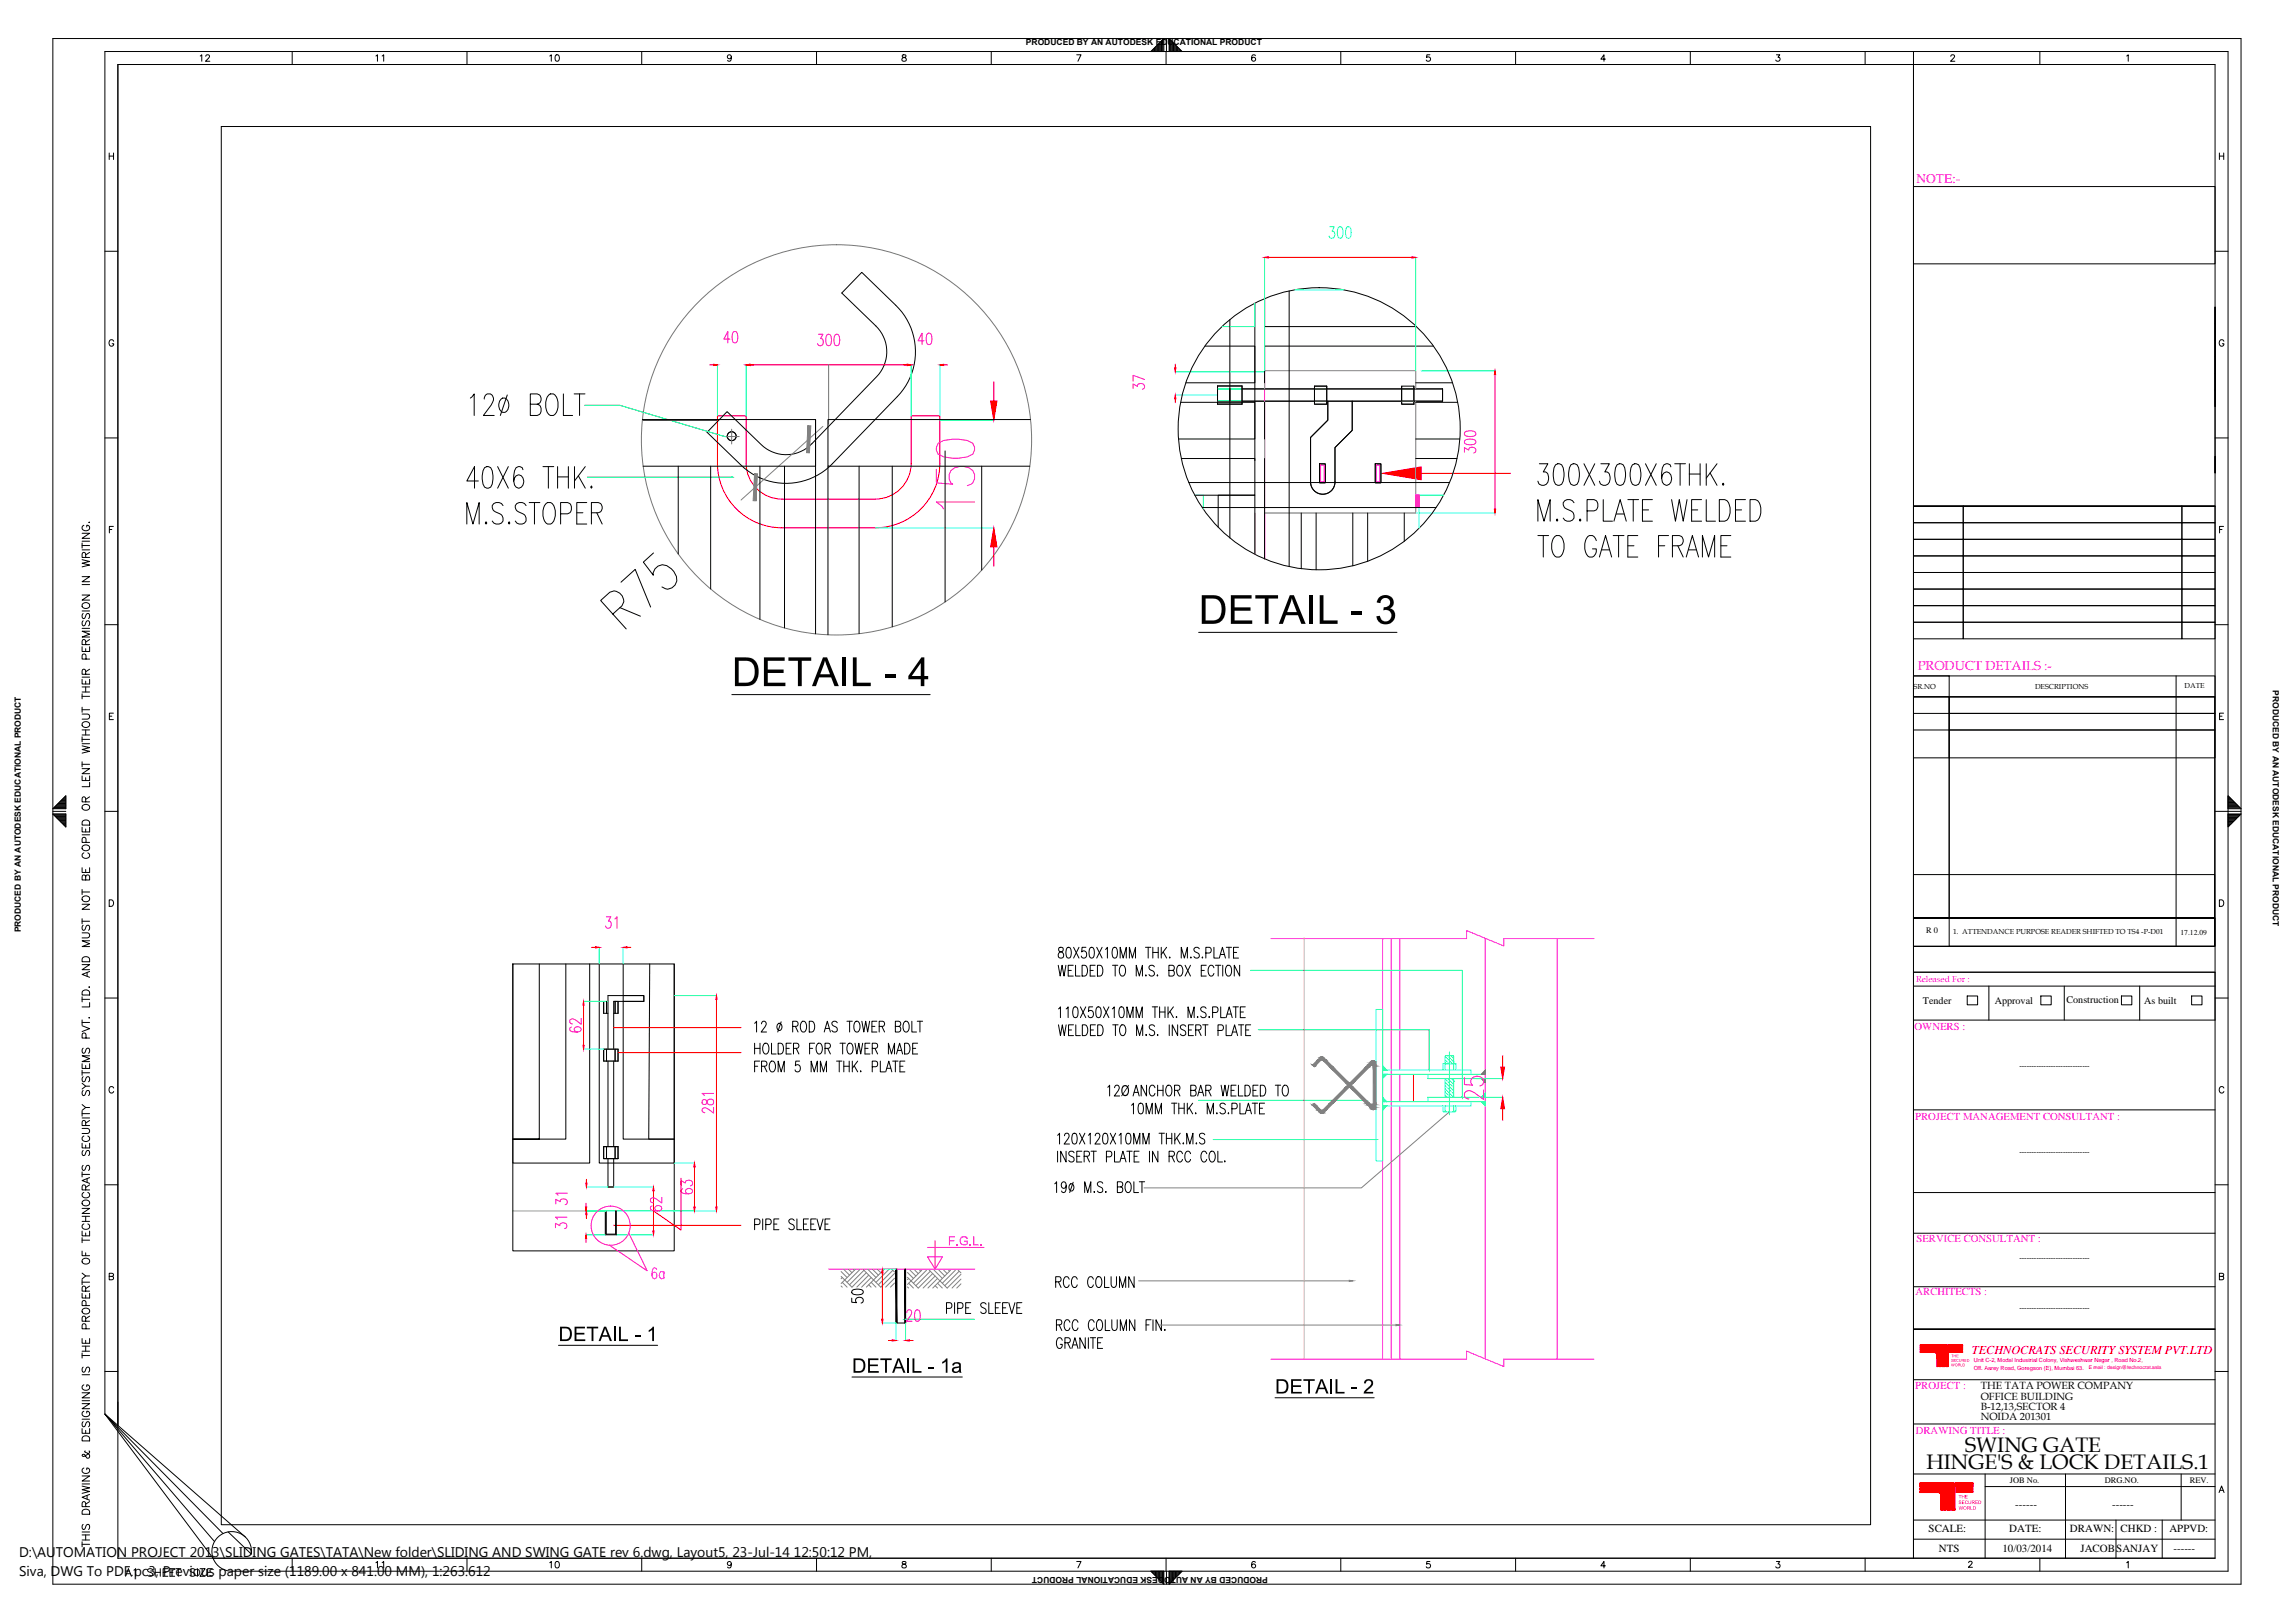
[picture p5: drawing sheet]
<svg xmlns="http://www.w3.org/2000/svg" width="1189mm" height="841mm" viewBox="0 0 1189 841" stroke-linecap="round" stroke-linejoin="round" font-family="sans-serif">
<defs><g id="words">
<g font-size="10.9">
<text x="1019" y="753">SWING GATE</text>
<text x="998" y="761">HINGE'S &amp; LOCK DETAILS.1</text>
</g>
<g font-size="7.2">
<text x="10" y="807">D:\AUTOMATION PROJECT 2013\SLIDING GATES\TATA\New folder\SLIDING AND SWING GATE rev 6.dwg, Layout5, 23-Jul-14 12:50:12 PM,</text>
<text x="10" y="817">Siva, DWG To PDF.pc3, Previous paper size (1189.00 x 841.00 MM), 1:263.612</text>
</g>
<text font-size="6.9" fill="#f0f" x="993" y="95">NOTE:-</text>
<text font-size="6.8" fill="#f0f" x="994" y="347">PRODUCT DETAILS :-</text>
<text font-size="6.3" fill="#f00" x="1022" y="701">TECHNOCRATS SECURITY SYSTEM PVT.LTD</text>
<g font-size="5.7">
<text x="1044" y="782">------</text>
<text x="1095" y="782">------</text>
<text x="999" y="794">SCALE:</text>
<text x="1041" y="794">DATE:</text>
<text x="1073" y="794">DRAWN:</text>
<text x="1099" y="794">CHKD :</text>
<text x="1124" y="794">APPVD:</text>
<text x="1005" y="804">NTS</text>
<text x="1038" y="804">10/03/2014</text>
<text x="1078" y="804">JACOB</text>
<text x="1097" y="804">SANJAY</text>
<text x="1126" y="804">------</text>
</g>
<g font-size="5.5" fill="#f0f">
<text x="992" y="534">OWNERS :</text>
<text x="993" y="580">PROJECT MANAGEMENT CONSULTANT :</text>
<text x="993" y="643">SERVICE CONSULTANT :</text>
<text x="993" y="671">ARCHITECTS :</text>
<text x="993" y="720">PROJECT :</text>
<text x="993" y="743">DRAWING TITLE :</text>
</g>
<g font-size="5.4">
<text x="1026" y="720">THE TATA POWER COMPANY</text>
<text x="1026" y="726">OFFICE BUILDING</text>
<text x="1026" y="731">B-12,13,SECTOR 4</text>
<text x="1026" y="736">NOIDA 201301</text>
</g>
<g font-size="5.2">
<text x="997" y="521">Tender</text>
<text x="1034" y="520">Approval</text>
<text x="1071" y="520">Construction</text>
<text x="1111" y="520">As built</text>
</g>
<text font-size="4.5" fill="#f0f" x="993" y="509">Released For :</text>
<g font-size="4.4">
<text x="532" y="23">PRODUCED BY AN AUTODESK EDUCATIONAL PRODUCT</text>
<text x="1178" y="358" transform="rotate(90 1178 358)">PRODUCED BY AN AUTODESK EDUCATIONAL PRODUCT</text>
<text x="11" y="483" transform="rotate(-90 11 483)">PRODUCED BY AN AUTODESK EDUCATIONAL PRODUCT</text>
<text x="998" y="484">R 0</text>
<text x="1042" y="768">JOB No.</text>
<text x="1091" y="768">DRG.NO.</text>
<text x="1135" y="768">REV.</text>
<text x="657" y="817" transform="rotate(-180 657 817)">PRODUCED BY AN AUTODESK EDUCATIONAL PRODUCT</text>
</g>
<text font-size="3.9" x="1130" y="484">17.12.09</text>
<g font-size="3.8">
<text x="992" y="357">SR.NO</text>
<text x="1055" y="357">DESCRIPTIONS</text>
<text x="1132" y="357">DATE</text>
<text x="1012" y="484">1. ATTENDANCE PURPOSE READER SHIFTED TO TS4 -P-D01</text>
<text x="1047" y="553">-----------------------------</text>
<text x="1047" y="598">-----------------------------</text>
<text x="1047" y="653">-----------------------------</text>
<text x="1047" y="679">-----------------------------</text>
</g>
<g font-size="2.9" fill="#f00">
<text x="1023" y="706">Unit C-2, Modal Industrial Colony, Vishweshwar Nagar , Road No.2,</text>
<text x="1023" y="710">Off. Aarey Road, Goregaon (E), Mumbai 63.</text>
</g>
<text font-size="2.6" fill="#f00" x="1083" y="710">E mail : design@technocrat.asia</text>
</g></defs>
<!-- layer: BLDG NAME -->
<g fill="none" stroke="#000" stroke-width=".52">
<path d="M244 206l2-2v11M251 207v-2l2-1 2 1a4 4 0 0 1 0 5l-4 5h5M260 207v-1a4 4 0 0 1 4 4 4 4 0 0 1-4 4 5 5 0 0 1 0-7zM263 205l-4 10M275 209h3a2.8 2.8 0 0 0 2-2 2.8 2.8 0 0 0-2-3h-3v11h3a3 3 0 0 0 3-3 3 3 0 0 0-3-3M284 205l1-1a4 4 0 0 1 4 4 7 7 0 0 1-2 7 4 4 0 0 1-4-4 8 8 0 0 1 1-6zM292 204v11h5M298 204h5M300 204v11M248 249h-6l4-7v11M251 242h2a6 6 0 0 1 2 6l-1 4-2 1a6 6 0 0 1-2-6zM258 242l5 11"/>
<path d="M263 242l-5 11M271 243v-1h-2a6 6 0 0 0-3 7l1 2 2 2a4 4 0 0 0 2-3 4 4 0 0 0-2-4l-2 1-1 2M281 242h6M284 242v11M289 242v11M289 247h6M295 242v11M298 242v11M300 247l3 6M303 242l-5 7M306 252v1zM798 240h4l-2 5h1a4 4 0 0 1 1 4 4 4 0 0 1-3 2h-1l-1-2"/>
<path d="M806 241l2-1a6 6 0 0 1 3 7l-2 4h-2a6 6 0 0 1-2-6zM814 241l2-1a5 5 0 0 1 3 7l-2 4h-2a6 6 0 0 1-2-6zM821 240l5 11M826 240l-5 11M830 240h4l-2 5h1a4 4 0 0 1 1 4 4 4 0 0 1-3 2h-1l-1-2M831 259v11h5M838 241l2-1a6 6 0 0 1 2 7l-1 4h-2a6 6 0 0 1-2-6zM844 259h5M846 241l2-1a6 6 0 0 1 2 7l-1 4h-2a6 6 0 0 1-2-6zM846 259v11M853 240l5 11M856 259h-5v11h5"/>
<path d="M858 240l-5 11M866 242v-1l-2-1-2 1a11 11 0 0 0 0 10h2a4 4 0 0 0 2-3 4 4 0 0 0-2-3l-2 1-1 2M866 259l2 11 2-11 2 11 2-11M868 240h6M871 240v11M875 240v11M875 246h6M881 240v11M882 259h-5v11h5M884 259v11h5M884 240v11M886 245l4 6"/>
<path d="M890 240l-6 8M891 259h3a7 7 0 0 1 0 11h-3zM893 250v1zM905 259h-6v11h6M907 259h3a7 7 0 0 1 0 11h-3zM242 272v-12l3 12 3-12v12M252 270v1v1zM261 262a2.8 2.8 0 0 0-4-2 2.8 2.8 0 0 0-2 4l4 2a3 3 0 0 1 1 5 3 3 0 0 1-5-1M264 270v2l-1-1zM273 262a2.8 2.8 0 0 0-4-2 2.8 2.8 0 0 0-2 4l4 2a2.8 2.8 0 0 1 1 4 2.8 2.8 0 0 1-3 2l-2-2M274 260h6M277 260v12"/>
<path d="M283 261l1-1a4 4 0 0 1 4 5 7 7 0 0 1-3 7 4 4 0 0 1-4-5 8 8 0 0 1 2-6zM291 266h3a3 3 0 0 0 2-3 3 3 0 0 0-2-3h-3v12M299 266h3M304 260h-5v12h5M306 266h4a2.7 2.7 0 0 0 2-3 2.7 2.7 0 0 0-2-3h-4v12M309 266l3 6M797 270v-11l3 11 3-11v11M797 278h6M800 278v11M806 278h1a4 4 0 0 1 4 4 5 5 0 0 1-4 7 8 8 0 0 1-1-11zM807 269v1zM816 261a2.8 2.8 0 0 0-4-2 2.8 2.8 0 0 0-1 4l3 2a3 3 0 0 1 1 5 3 3 0 0 1-5-2"/>
<path d="M819 269v1zM822 265h4a3 3 0 0 0 2-3 3 3 0 0 0-2-3h-4v11M836 278h6M836 270l4-11 3 11M838 266h4M839 278v11M849 278h-5v11h5M851 264h3M865 278h-5v11M877 264h3M897 278h-5v11h5M899 264h4"/>
<path d="M827 280a2.8 2.8 0 0 0-4-2 8 8 0 0 0 1 11 3 3 0 0 0 3-5h-2M829 289l3-11 3 11M830 285h4M844 283h3M860 283h3M867 283h3a2.7 2.7 0 0 0 2-3 2.7 2.7 0 0 0-2-2h-3v11M870 283l2 6M874 289l3-11 3 11M875 285h4M882 289v-11l3 11 4-11v11M892 283h3M621 328h103"/>
<path d="M379 360h103M491 678h2v-3h-2v6M495 675v6M496 678h3v-3h-3v6M500 678h2M503 675h-3v6h3M511 676l-1-1a1.3 1.3 0 0 0-2 1l2 2a1.5 1.5 0 0 1 1 2 1.5 1.5 0 0 1-3 0M512 675v6h3M516 678h1M518 675h-2v6h2M520 678h1M522 675h-2v6h2"/>
<path d="M523 675l1 6 2-6M527 678h2M530 675h-3v6h3"/>
</g>
<!-- layer: 1 -->
<g fill="none" stroke="#000" stroke-width=".52">
<path d="M333 218h39M631 200h13v9h-13zM637 202v6M644 202h104v6h-104M681 200h7v9h-7zM688 208v10l-9 9v23a6 6 0 0 0 7 6 6 6 0 0 0 6-6v-18l9-9v-15M726 200h7v9h-7zM726 200v9h7M684 240h3v10h-3zM713 240h3v10h-3zM315 516v28M318 519v25"/>
<path d="M315 550v44M318 550v44M315 600v15M318 600v15M464 658v28h5v-28M465 658v28M469 658v28M441 673v2h3a1.8 1.8 0 0 1 0-2 1.8 1.8 0 0 1 3 0 1.8 1.8 0 0 1 0 2h-1M442 669l2-1a2.6 2.6 0 0 1 3 2 4 4 0 0 1-6 0z"/>
</g>
<!-- layer: 0 -->
<path d="M372 216h15v24a19 19 0 0 0 18 19h49a19 19 0 0 0 18-19v-24h15v24a33 33 0 0 1-33 34h-49a33 33 0 0 1-33-34z" fill="none" stroke="#f00" stroke-width=".52"/>
<g fill="none" stroke="#000" stroke-width=".52">
<path d="M447 141l17 17a33 33 0 0 1 1 48l-34 34a33 33 0 0 1-47 1l-18-17 11-11 17 17a19 19 0 0 0 27 0l33-35a19 19 0 0 0 0-26l-18-17z"/>
<circle cx="379" cy="226" r="2.3"/>
</g>
<!-- layer: HAT -->
<g fill="none" stroke="#767676" stroke-width=".52">
<path d="M429 189v31M376 226h7M379 222v8"/>
<circle cx="434" cy="228" r="101"/>
</g>
<!-- layer: DIM -->
<path d="M372 189v26M387 189v26M472 189v26M487 189v26M609 193h46M737 192h38M487 218h28M609 205h22M454 274h61M734 266h41M464 686v9M469 686v9" fill="none" stroke="#0ff" stroke-width=".52"/>
<path d="M368 189h2M389 189h81M489 189h2M515 198v10M609 189v2M775 194v70M609 207v2M515 283v10M460 695h2M471 695h2" fill="none" stroke="#f00" stroke-width=".52"/>
<g fill="none" stroke="#ff00bf" stroke-width=".52">
<path d="M378 176h-3l2-4v6M380 172h1a4 4 0 0 1 0 6 5 5 0 0 1-1-6zM424 173h2l-1 2a1.8 1.8 0 0 1 2 3 1.7 1.7 0 0 1-3 0M429 174l1-1a4 4 0 0 1 0 6h-1a5 5 0 0 1 0-5zM433 174l1-1a4 4 0 0 1 0 6h-1a5 5 0 0 1 0-5zM479 177h-3l2-4v6M481 173h1a4 4 0 0 1 0 6h-1a5 5 0 0 1 0-6zM593 197l-6-2v2M587 201v-2l2 1a1.7 1.7 0 0 1 3-1 1.7 1.7 0 0 1 0 3M486 230a20 20 0 0 1 18 0l1 2-1 3a20 20 0 0 1-18 0l-1-2zM759 234v-2l2 1a1.7 1.7 0 0 1 3-1 1.7 1.7 0 0 1 0 3M759 228h2a2.6 2.6 0 0 1 4 1 4 4 0 0 1-6 0z"/>
<path d="M759 224l2-1a2.6 2.6 0 0 1 4 2 4 4 0 0 1-6 0zM485 243v7l9 1a5 5 0 0 1-2-6 5 5 0 0 1 6-3 6 6 0 0 1 6 2 6 6 0 0 1-1 7l-2 1M505 260h-20l4 4M475 679h1a4 4 0 0 1 0 6h-1a5 5 0 0 1 0-6zM470 680l1-1h1v1v2l-2 3h3"/>
</g>
<g fill="#f00" stroke="#f00" stroke-width=".52">
<path d="M470 189h2h-2z"/>
<path d="M487 189h2z"/>
<path d="M370 189h2h-2z"/>
<path d="M387 189h2z"/>
<path d="M513 208h4l-2 10z"/>
<path d="M515 274l2 9h-4z"/>
<path d="M774 264h1v2z"/>
<path d="M775 192v2h-1z"/>
<path d="M609 205v2z"/>
<path d="M609 191v2z"/>
<path d="M462 694l2 1h-2z"/>
<path d="M469 695l2-1v1z"/>
</g>
<path d="M426 221l-42 38" fill="none" stroke="#808080" stroke-width=".52"/>
<path d="M339 287l-6 4 6 7a5 5 0 0 1 3-5 5 5 0 0 1 6 2 5 5 0 0 1 3 6 5 5 0 0 1-6 4l-2-1M318 318l4-4a5 5 0 0 0 0-6 5 5 0 0 0-6-1l-5 4 14 15M321 315l11 4M322 302l7-7 8 20" fill="none" stroke="#000" stroke-width=".52"/>
<!-- layer: 0 -->
<g fill="#808080" stroke="#808080" stroke-width=".52">
<path d="M419 221v14l1-14zM419 221v14h-1z"/>
<path d="M391 245l-1 14 2 1zM391 245l2 1-1 14z"/>
</g>
<!-- layer: BLDG NAME -->
<g fill="#000">
<path d="M700 317h6v2h-6zM715 310l1-1 3-1 2 1 1 2v2l-2 2 3 2v3l-1 2-2 1h-4l-2-2-1-2h2l1 3h3l1-1 1-2-1-2-3-1v-1l3-1v-3l-1-1h-1l-2 1-1 2-2-1zM638 308h11v2h-9v5h8v1h-8v6h9v1h-11zM651 308h11v2h-5v13h-2v-13h-4zM679 308h2v15h-2zM684 308h2v14h7v1h-9zM396 341h11v1h-9v5h8v2h-8v5h9v2h-11zM409 341h11v1h-4v14h-2v-14h-5zM437 341h2v15h-2zM442 341h2v13h7v2h-9zM458 349h6v2h-6z"/>
<path d="M623 308l8 1 3 2 1 2v4l-1 3-2 2-3 1h-6zM625 310v12h4l2-1 2-3v-3l-1-3-2-2z"/>
<path d="M668 308h3l6 15h-3l-1-4h-7l-1 4h-2zM669 310l-2 7h5z"/>
<path d="M381 341h7l2 1 2 1 1 3v4l-1 3-2 2-3 1h-6zM383 342v12l6-1 2-2v-2v-2l-1-3-2-1z"/>
<path d="M427 341h2l6 15h-3l-1-5h-6l-2 5h-2zM428 342l-3 7h5z"/>
<path d="M478 341h1v9h2v2h-2v4h-2v-4h-6v-2zM477 344l-4 6h4z"/>
</g>
<!-- layer: HATCH -->
<g fill="#0f0" stroke="#0f0" stroke-width=".52">
<path d="M379 247h1z"/>
<path d="M375 226h1z"/>
</g>
<path d="M303 210h18l54 16M304 247h75M469 684h36" fill="none" stroke="#0f0" stroke-width=".52"/>
<!-- layer: FUNDER MAX -->
<g fill="none" stroke="#000" stroke-width=".52">
<path d="M650 157v82M655 155v14h79M668 151v143M624 179h26v19h-35M637 166v113M743 179h-88v19M734 198h19M333 217h90v25h-90M534 217h-105v25h105M612 208h38v19h-39M655 208v19M734 208h21"/>
<path d="M612 238h38v19h-31M655 238v52M734 238h21M734 227h23M407 242v83M445 242v86M616 250h135M623 263h121M631 273v-16h19v30M674 266v29M682 266v29M701 266v27"/>
<path d="M709 266v25M728 266v14M266 500v103h40v-103M311 500v103h38v-103"/>
</g>
<!-- layer: TEXT -->
<path d="M717 245l19-3v7z" fill="#f00" stroke="#f00" stroke-width=".52"/>
<path d="M736 245h47" fill="none" stroke="#f00" stroke-width=".52"/>
<!-- layer: FRAME -->
<g fill="none" stroke="#f0f" stroke-width=".52">
<path d="M655 239v-84v135M734 258l1-1-1 1M734 259l1-2-1 2M734 257h.1M735 257l-1 1M735 257l-1 1 1-1M735 260l-1 2M735 259l-1 2M735 259l-1 2 1-2M735 258l-1 2M735 257l-1 2M650 266v21"/>
<path d="M734 262l1-1-1 2M735 263v-1v1M735 263h.1M735 262v1M735 262l-1 1M735 261l-1 2"/>
</g>
<!-- layer: LIN -->
<path d="M684 241h2v9h-2zM713 241h2v9h-2z" fill="none" stroke="#f0f" stroke-width=".52"/>
<!-- layer: HID -->
<path d="M631 202h13M631 208h13M681 202h7M681 208h7M726 202h7M726 208h7" fill="none" stroke="#0f0" stroke-width=".52"/>
<!-- layer: 3 -->
<path d="M655 202v-10h79v10M655 208v58h79v-58" fill="none" stroke="#989898" stroke-width=".52"/>
<!-- layer: DETAIL -->
<circle cx="684" cy="222" r="73" fill="none" stroke="#000" stroke-width=".52"/>
<!-- layer: FUNDER MAX -->
<path d="M689 118h3l-2 2a1.7 1.7 0 0 1 2 2 1.7 1.7 0 0 1-3 0M694 118h1a4 4 0 0 1 0 5h-1a5 5 0 0 1 0-5zM698 118h1a4 4 0 0 1 0 5 5 5 0 0 1-1-5zM655 133v59M734 133v59M650 157v12h-17M671 150h25M619 257h5v7M734 257h14h-13v17" fill="none" stroke="#0ff" stroke-width=".52"/>
<path d="M657 133h75" fill="none" stroke="#f00" stroke-width=".52"/>
<g fill="#f00" stroke="#f00" stroke-width=".52">
<path d="M655 133h2v1z"/>
<path d="M732 133h2l-2 1z"/>
</g>
<!-- layer: 1 -->
<g fill="#000" stroke="#000" stroke-width=".52">
<path d="M464 658l1 28zM464 658l1 28z"/>
<path d="M469 658v28zM469 658v28z"/>
</g>
<!-- layer: COL -->
<path d="M429 658h76" fill="none" stroke="#f0f" stroke-width=".52"/>
<!-- layer: HATCH -->
<g fill="none" stroke="#808080" stroke-width=".52">
<path d="M436 659l3 3M437 658l3 3M440 658l1 1M442 658h1M443 658l-7 7M446 658l-7 6M447 658l9 9 8-7M448 658l-8 8M449 659l-7 8M450 658l4 4M452 658l3 3M455 658l1 1"/>
<path d="M457 658h1M458 658l-9 9M461 658l-7 6M462 658l2 1M463 658l-8 8M470 659l3 3M472 658l3 3M474 658l2 2M477 658v1M478 658l-8 8M480 658l-7 7M482 658l9 9 7-7"/>
<path d="M482 659l-7 7M483 660l-7 7M484 658l4 4M487 658l3 3M489 658l2 2M492 658v1M493 658l-10 9M495 658l-7 7M497 658l1 2M497 659l-7 7M436 661l5 6M436 666v1"/>
<path d="M436 664l3 3M436 662v1M450 666l1 1M450 661l-6 6M451 664l3 3M451 662l-4 5M464 665l-3 2M464 662l-5 5M470 662l6 5M470 667h1M471 665l2 2M471 662l-1 1"/>
<path d="M485 666l1 1M485 661l-7 6M486 665l2 2M486 662l-5 5M498 665l-2 2M498 663l-5 4"/>
</g>
<!-- layer: 1 -->
<path d="M457 658h7M457 686h7" fill="none" stroke="#0ff" stroke-width=".52"/>
<path d="M457 660v24" fill="none" stroke="#f00" stroke-width=".52"/>
<g fill="#f00" stroke="#f00" stroke-width=".52">
<path d="M457 684h1l-1 2z"/>
<path d="M457 658l1 2h-1z"/>
</g>
<!-- layer: TEXT1 -->
<g fill="#f0f">
<path d="M492 641h3h-3v2h3h-3v2z"/>
<path d="M498 641h1h2l1 1h-1l-1-1h-1l-1 2 1 2h1l1-1v-1h-1h2v2h-2h-2l-1-2z"/>
<path d="M504 641h1v4h2h-3z"/>
<path d="M508 645h1h-1z"/>
</g>
<!-- layer: DIM -->
<g fill="none" stroke="#ff00bf" stroke-width=".52">
<path d="M314 475h3l-2 2a1.8 1.8 0 0 1 2 3 1.7 1.7 0 0 1-3 0M319 476l1-1v6M296 532l-1 2a4 4 0 0 0 6-1 1.7 1.7 0 0 0-2-1 1.7 1.7 0 0 0-1 2l1 1M301 528v3l-3-2-2-1-1 2 2 1M759 558v4h4a2.7 2.7 0 0 1 0-3 2.7 2.7 0 0 1 3-1 2.5 2.5 0 0 1 3 2 2.5 2.5 0 0 1-2 3M364 570v2h2a2.2 2.2 0 0 1 1-2 2.2 2.2 0 0 1 3 1 1.9 1.9 0 0 1-2 2 1.9 1.9 0 0 1-2-3h-1zM370 574v3l-4-3a1.3 1.3 0 0 0-2 1 1.3 1.3 0 0 0 1 2M370 567h-6l1 1M769 565v5l-5-4a2.9 2.9 0 0 0-3-1 2.9 2.9 0 0 0-2 3l2 1M294 618h-6l1 1M353 614v-2l2 1a1.7 1.7 0 0 1 3-1 1.7 1.7 0 0 1 0 3M354 616l-1 1a4 4 0 0 0 6 0 1.8 1.8 0 0 0-2-1 1.8 1.8 0 0 0-1 2l1 1"/>
<path d="M288 636v-2l2 1a1.7 1.7 0 0 1 3-1 1.7 1.7 0 0 1 0 3M288 624v-3l2 2a1.8 1.8 0 0 1 3-2 1.7 1.7 0 0 1 0 3M294 631h-6l1 1M326 639l9 20-19-14M338 625l-1 1a4 4 0 0 0 6 0 1.7 1.7 0 0 0-2-1 1.7 1.7 0 0 0-1 2h1M343 620v3l-3-2h-2h-1v1l1 1M481 646h29M485 643v15l3-7h-7l4 7"/>
<circle cx="316" cy="635" r="10"/>
</g>
<!-- layer: BLDG NAME -->
<g fill="none" stroke="#000" stroke-width=".52">
<path d="M391 530l1-1v6M395 531v-1a1.3 1.3 0 0 1 2 0 1.3 1.3 0 0 1 0 1l-3 4h3M403 531a1.6 1.6 0 0 1 2 1 1.6 1.6 0 0 1-2 2v-2zM405 529l-2 6M411 532h2v-3h-2v6M412 532l2 3M416 529a2.9 2.9 0 0 1 2 3 2.9 2.9 0 0 1-2 3 4 4 0 0 1 0-6zM419 529a2.8 2.8 0 0 1 3 3 2.8 2.8 0 0 1-3 3zM427 535l2-6 1 6M428 533h2M434 530l-1-1-2 1 1 1 1 1a1.6 1.6 0 0 1 1 3 1.6 1.6 0 0 1-3-1M439 529h3"/>
<path d="M440 529v6M443 529h1a2.9 2.9 0 0 1 2 3 2.9 2.9 0 0 1-2 3 4 4 0 0 1-1-6zM447 529l1 6 1-6 1 6 1-6M452 532h1M454 529h-2v6h2M456 532h2v-3h-2v6M457 532l1 3M464 532h2l1-1-1-2h-2v6l3-1v-1l-1-1M469 529a2.9 2.9 0 0 1 2 3 2.9 2.9 0 0 1-2 3 4 4 0 0 1 0-6zM473 529v6h2M475 529h3M477 529v6"/>
<path d="M391 541v5M391 543h3M391 553h2M394 550h-3v5M394 541v5M395 553l2-1v-2h-2v5M396 541a2.9 2.9 0 0 1 3 2 2.9 2.9 0 0 1-3 3 4 4 0 0 1 0-5zM396 553l1 2M399 550h1a2.9 2.9 0 0 1 2 3 2.9 2.9 0 0 1-2 2 4 4 0 0 1-1-5zM400 541v5h2M403 541a3 3 0 0 1 3 2 3 3 0 0 1-1 3h-2zM403 555v-5l2 5 1-5v5"/>
<path d="M407 543h2M410 541h-3v5h3M411 543h3v-1v-1h-3v5M413 543l1 3M414 550h-2v2a1.8 1.8 0 0 1 3 2 1.6 1.6 0 0 1-3 1v-1M420 543h1M420 555v-5l2 5 2-5v5M422 541h-2v5M424 541a2.9 2.9 0 0 1 2 2 2.9 2.9 0 0 1-2 3 4 4 0 0 1 0-5zM425 555v-5l2 5 1-5v5M428 543h2v-1v-1h-2v5M429 543l1 3"/>
<path d="M434 550h2M435 550v5M435 541h3M437 541v5M437 553h3M437 550v5M440 541a2.9 2.9 0 0 1 2 2 2.9 2.9 0 0 1-2 3 4 4 0 0 1 0-5zM440 550v5M442 550v5M443 552l1 3M443 541l1 5 1-5 1 5 1-5M444 550l-2 4"/>
<path d="M446 555h.1M448 543h2M451 541h-3v5h3M452 543h2v-2h-2v5M452 553h2v-3h-2v5M453 543l2 3M456 550v5h3M459 555l2-5 1 5M460 554h2M460 546v-5l2 5 2-5v5M463 550h2M464 550v5"/>
<path d="M465 546l1-5 2 5M465 544h2M466 553h2M469 541a3 3 0 0 1 3 2 3 3 0 0 1-1 3h-2zM469 550h-3v5h3M473 543h2M476 541h-3v5h3M391 635l2-1v-2h-2v5M395 632v5M397 635l2-1h1l-1-2h-2v5M401 634h2M404 632h-3v5h3"/>
<path d="M412 632h-1h-2v2l2 1a1.5 1.5 0 0 1 0 2 1.5 1.5 0 0 1-2-1M413 632v5h2M416 634h2M419 632h-3v5h3M420 634h2M423 632h-3v5h3M423 632l2 5 2-5M428 634h1M430 632h-2v5h2M289 697h52M442 714h57M661 724h51"/>
</g>
<g fill="#000">
<path d="M298 687h5v1h-4v3h4v1h-4v2h4v1h-5zM304 687h6v1h-2v7h-1v-7h-3zM318 687h1v8h-1zM321 687h1v7h3v1h-4zM329 692h3v1h-3zM336 689l3-2v8h-1v-6l-2 1zM450 704h5v1h-4v2h4v1h-4v2h4v1h-5zM456 704h6v1h-2v6h-1v-6h-3zM470 704h1v7h-1zM473 704h1v6h4v1h-5zM481 708h3v1h-3zM488 706l3-2v7h-1v-5l-2 1z"/>
<path d="M700 719h3v1h-3zM669 715h5v1h-4v2h4v1h-4v2h5v1h-6zM675 715h6v1h-2v6h-1v-6h-3zM689 715h1v7h-1zM692 715h1v6h4v1h-5zM707 715h3l1 1v2l-3 3h4v1h-5v-1l4-4-1-2-2 1v1h-1z"/>
<path d="M290 687l4 1 2 1v3l-1 2-5 1zM291 688v6h3l1-2v-3l-1-1z"/>
<path d="M313 687h1l3 8h-1l-1-2h-3l-1 2h-1zM314 688l-2 4h3z"/>
<path d="M442 704h4l2 1v3l-1 3h-5zM443 705v5h3l1-1v-3l-1-1z"/>
<path d="M465 704h1l3 7h-1l-1-2h-3l-1 2h-1zM466 705l-2 3h3z"/>
<path d="M494 706h1h3v5h-1h-2h-1l-1-1 1-1 3-1v-1h-1h-1l-1 1h-1zM494 709l1 2h1l1-1v-1z"/>
<path d="M662 715h3l2 1 1 3-2 3h-4zM663 716v5h3l1-2-1-2-1-1z"/>
<path d="M684 715h1l4 7h-2v-2h-4v2h-1zM685 715l-1 4h2z"/>
</g>
<!-- layer: road -->
<path d="M266 627h83" fill="none" stroke="#8add6e" stroke-width=".52"/>
<!-- layer: 1 -->
<g fill="none" stroke="#000" stroke-width=".52">
<path d="M313 519v6h2M314 519v6M315 516h19v3h-16M319 519v6M320 519v6h-2M323 516h11v3h-11M313 544h7v6h-7zM313 544v6M314 544v6M319 544v6M314 594v6M319 594v6"/>
<path d="M320 594h-7v6h7M320 594v6M315 615h3M314 627v13h5v-13"/>
</g>
<!-- layer: HID -->
<path d="M313 519h2M318 519h2M313 544h7M313 550h7M315 615h3" fill="none" stroke="#0f0" stroke-width=".52"/>
<!-- layer: DETAIL -->
<path d="M266 500h83v148h-83z" fill="none" stroke="#000" stroke-width=".52"/>
<!-- layer: FUNDER MAX -->
<path d="M279 500v90h-13h27v-90M323 500v90h26h-13l1-90" fill="none" stroke="#000" stroke-width=".52"/>
<!-- layer: DIM -->
<g fill="none" stroke="#0ff" stroke-width=".52">
<path d="M311 491v8M323 491v8M302 519h11M349 516h22M302 544h11M765 559h14M767 569h12M304 615h11M318 615h21M349 603h11M304 627h67M304 640h10"/>
<path d="M319 640h20"/>
</g>
<g fill="none" stroke="#f00" stroke-width=".52">
<path d="M307 491h2M325 491h2M371 518v108M302 521v21M779 547v6M779 575v6M304 611v2M339 617v21M353 611v26l-14-10M360 605v21M304 624v2M304 629v2"/>
<path d="M304 642v2"/>
</g>
<g fill="#f00" stroke="#f00" stroke-width=".52">
<path d="M371 626h1l-1 1z"/>
<path d="M371 516l1 2h-1z"/>
<path d="M309 491h2h-2z"/>
<path d="M323 491h2z"/>
<path d="M360 603v2z"/>
<path d="M360 626v1z"/>
<path d="M339 615v2h-1z"/>
<path d="M338 638h1v2z"/>
<path d="M304 640v2h-1z"/>
<path d="M303 626h1v1z"/>
<path d="M304 613v2z"/>
<path d="M304 627v2z"/>
<path d="M302 519l1 2h-1z"/>
<path d="M302 542h1l-1 2z"/>
<path d="M778 553h2l-1 6z"/>
<path d="M779 569l1 6h-2z"/>
</g>
<!-- layer: TEXT -->
<path d="M318 532h66M320 545h64M318 635h66" fill="none" stroke="#f00" stroke-width=".52"/>
<!-- layer: BLDG NAME -->
<path d="M340 658l-1-1a3 3 0 0 0 0 6 1.6 1.6 0 0 0 1-2 1.6 1.6 0 0 0-2-2v2M344 660v-1a1.7 1.7 0 0 0-2 2 1.7 1.7 0 0 0 2 1M344 659v4" fill="none" stroke="#f0f" stroke-width=".52"/>
<!-- layer: GRANITE -->
<path d="M733 557v14" fill="none" stroke="#dd6e00" stroke-width=".52"/>
<!-- layer: WALL-PROPOSED -->
<path d="M717 486v218M721 486v218M725 486v68M725 557v14M725 573v131" fill="none" stroke="#f0f" stroke-width=".52"/>
<!-- layer: LIN -->
<path d="M659 486h101v-4l19 8v-4h47M770 486v218M807 486v218M659 704h101v-4l19 8v-4h47" fill="none" stroke="#f0f" stroke-width=".52"/>
<!-- layer: OTH -->
<g fill="none" stroke="#0ff" stroke-width=".52">
<path d="M717 552l2 2h-2zM717 557h2l-2 2zM717 557v1M717 558h.1M717 558v1M717 559h.1M717 552h.1M717 553h.1M717 557l1 1M717 553v1M718 557h.1M718 553l-1 1h45v3"/>
<path d="M718 554h-1M718 554h.1M719 554h.1M719 557h.1M740 557v2h30M748 554v-3h7v3M749 547l4 4M749 554v-6v-1h4v7M749 551h.1M749 559v10M749 559l1 1M749 549l1 1"/>
<path d="M750 547h.1M750 559l3 3M750 551h1M751 548l1 1M751 545v33M752 547l1 2M752 559l1 1M752 549l1 1M753 559v10l-4-5M753 550h.1M770 557h-53l1 1M717 569l2 2h-2z"/>
<path d="M717 573h2l-2 2zM717 574h.1M717 574v1M717 575h.1M717 569h.1M717 573l1 1M717 569v1M718 573v1M718 570l-1 1h53l-1 1M718 570l-1 1M718 573h.1M718 570v1"/>
<path d="M718 571h.1M719 571h.1M719 573h.1M748 573v3M748 576h6M749 561l4 4M749 567l1 2M749 566h.1M749 562l1 1M749 573v3M749 576h.1M749 576h-1"/>
<path d="M750 567h.1M750 564h1M750 561h1M751 568l1 1M751 565l1 1M752 562l1 1M753 566v1M753 563v1M753 576h1M753 560h.1M753 573v3M753 576h.1"/>
<path d="M755 573v3h-1M762 571v2h-45l1 1M768 571h2v2zM768 568v1M768 568l1 1M768 571h.1M769 568l1 1h-30v2M769 571h-1M769 567l1 1M769 571l-1 1M769 567h1M770 566v1"/>
<path d="M770 566v3h-2zM770 573h.1M770 572l-1 1M770 572h-1M770 571l-1 1"/>
</g>
<!-- layer: HAT -->
<g fill="none" stroke="#767676" stroke-width=".52">
<path d="M768 559h2v2zM768 557h.1M768 559h.1M768 556v1M768 556l1 1M769 556l1 1M769 559h-1M769 555l1 1M769 559l-1 1M769 555h1M770 555h.1M770 554v3h-2z"/>
<path d="M770 560l-1 1M770 559l-1 1M770 561h.1"/>
</g>
<!-- layer: HID -->
<path d="M713 523h4v79h-4z" fill="none" stroke="#0ff" stroke-width=".52"/>
<!-- layer: TEXT1 -->
<g fill="none" stroke="#000" stroke-width=".52">
<path d="M549 491v2a2 2 0 0 1 2 1 2 2 0 0 1-1 2 1.7 1.7 0 0 1-2-1 1.7 1.7 0 0 1 2-2l1-1a1.3 1.3 0 0 0-2-1zM553 491h1l1 1v3l-1 1h-1v-1l-1-2zM556 491l3 5M559 491l-3 5M563 491h-2v2a1.6 1.6 0 0 1 2 2 1.6 1.6 0 0 1-2 1l-1-1M565 491h2v2a2.4 2.4 0 0 1-1 3 4 4 0 0 1-1-5zM568 491l3 5M571 491l-3 5M573 492l1-1v5M577 491h1l1 1v3l-1 1h-1v-1l-1-2zM581 496v-5l1 5 2-5v5M585 496v-5l2 5 1-5v5"/>
<path d="M594 491h2M595 491v5M597 491v5M597 494h3M600 491v5M602 491v5M603 493l2 3M605 491l-3 4M606 496h.1M612 496v-5l2 5 1-5v5M617 496h.1M622 492l-1-1-2 1v1l2 1a1.5 1.5 0 0 1 0 2 1.5 1.5 0 0 1-2 0"/>
<path d="M623 496h.1M625 494h2v-3h-2v5M629 491v5h2M632 496l2-5 1 5M633 495h1M636 491h2M637 491v5M639 494h2M642 491h-3v5h3M548 500l1 6 1-6 1 6 1-6M554 503h1M556 500h-2v6h2"/>
<path d="M557 500v6h3M561 500a3 3 0 0 1 3 2 3 3 0 0 1-1 4h-2zM565 503h2M568 500h-3v6h3M569 500a3 3 0 0 1 3 2 3 3 0 0 1-1 4h-2zM577 500h2M578 500v6M581 500a2.9 2.9 0 0 1 2 3 2.9 2.9 0 0 1-2 3 4 4 0 0 1 0-6zM589 506v-6l1 6 2-6v6M594 505v1zM598 501l-1-1-2 1 1 1 1 1a1.6 1.6 0 0 1 1 3 1.6 1.6 0 0 1-3-1M600 505v1z"/>
<path d="M606 503h2v-3h-2v6l2-1v-2M611 500a2.9 2.9 0 0 1 2 3 2.9 2.9 0 0 1-2 3 4 4 0 0 1 0-6zM614 500l3 6M617 500l-3 6M623 503h1M625 500h-2v6h2M629 502a1.6 1.6 0 0 0-2-2 1.6 1.6 0 0 0-1 2v2a1.6 1.6 0 0 0 1 2 1.6 1.6 0 0 0 2-2M630 500h3M631 500v6M634 500v6M636 500a2.9 2.9 0 0 1 2 3 2.9 2.9 0 0 1-2 3 4 4 0 0 1 0-6zM642 500v6l-2-6v6"/>
<path d="M549 523l1-1v5M549 531l1 6 1-6 1 6 1-6M553 523l1-1v5M554 534h1M556 531h-2v6h2M557 522h1a4 4 0 0 1 0 5h-1l-1-1zM558 531v6h2M560 522l3 5M561 531a3 3 0 0 1 3 2 3 3 0 0 1-1 3l-2 1zM563 522l-3 5M565 534h2M566 522h-2v2a1.6 1.6 0 0 1 2 0 1.6 1.6 0 0 1 0 3 1.6 1.6 0 0 1-2 0v-1"/>
<path d="M568 531h-3v6h3M568 522h2l1 2-1 2-1 1a4 4 0 0 1-1-5zM569 531a3 3 0 0 1 3 2 3 3 0 0 1-1 3l-2 1zM572 522l3 5M575 522l-3 5M576 523l1-1v5M577 531h2M578 531v6M580 522h1l1 1v3l-1 1h-1v-1zM581 531a2.9 2.9 0 0 1 3 3 2.9 2.9 0 0 1-3 3 4 4 0 0 1 0-6zM584 527v-5l2 5 1-5v5M589 527v-5l1 5 2-5v5"/>
<path d="M589 537v-6l2 6 1-6v6M594 536v1zM597 522h3M598 532l-1-1a1.2 1.2 0 0 0-1 1 1.2 1.2 0 0 0 0 1l2 1a1.5 1.5 0 0 1 0 2 1.5 1.5 0 0 1-2 0M599 522v5M600 536v1zM601 522v5M601 524h3M604 522v5M605 522v5M606 531v6M606 524l2 3"/>
<path d="M608 522l-3 3M610 527h.1M610 531v6l-2-6v6M615 532l-2-1-1 1v1l2 1a1.5 1.5 0 0 1 0 2 1.5 1.5 0 0 1-2 0M616 527v-5l1 5 2-5v5M616 534h1M618 531h-2v6h2M620 534l2-1v-2h-2v6M621 527h.1M621 534l1 3M623 531h3M625 531v6"/>
<path d="M625 523l-1-1-2 1 1 1 1 1a1.5 1.5 0 0 1 1 2 1.5 1.5 0 0 1-3 0M627 527h.1M628 525l3-1v-2h-3v5M631 534h3v-3h-3v6M633 522v5h2M635 527l2-5 2 5M635 531v6h3M636 525h2M638 537l2-6 1 6M639 535h2M639 522h3M640 522v5"/>
<path d="M642 531h3M643 524h1M643 531v6M645 522h-2v5h2M646 534h1M648 531h-2v6h2M574 563l1-1v6M578 564v-2h1l1 1-1 2-2 3h3M586 573l1-1v5M587 568l2-6 1 6M588 566h2M590 572h1a4 4 0 0 1 0 5h-1v-1v-2z"/>
<path d="M594 577v-5l2 5 1-5v5M594 562v6l-3-6v6M599 564a1.5 1.5 0 0 0-2-2 1.5 1.5 0 0 0-1 2v2a1.5 1.5 0 0 0 1 2 1.5 1.5 0 0 0 2-1M599 577v-5l1 5 2-5v5M600 562v6M600 565h3M603 562v6M605 563v-1a2.9 2.9 0 0 1 2 3 2.9 2.9 0 0 1-2 3 4 4 0 0 1 0-5zM607 572h3M609 572v5M609 565h2v-2l-2-1v6M610 565l2 3"/>
<path d="M611 572v5M611 574h3M614 572v5M615 572v5M616 574l2 3M617 565h2l1-1-1-1-2-1v6l3-1v-1l-1-1M618 572l-3 3M620 577h.1M621 568l1-6 2 6M621 566h2M625 565h2v-2l-2-1v6M626 577v-5l1 5 2-5v5"/>
<path d="M626 565l2 3M631 577h.1M633 562l1 6 1-6 1 6 1-6M635 572h-1h-2l1 2 2 1a1.5 1.5 0 0 1-1 2 1.5 1.5 0 0 1-2-1M637 577h.1M638 565h2M638 575l3-1v-2h-3v5M641 562h-3v6h3M642 562v6h2M643 572v5h2M645 562a3 3 0 0 1 3 2 3 3 0 0 1-1 4h-2zM645 577l2-5 2 5"/>
<path d="M646 575h2M649 572h3M649 565h2M650 572v5M652 562h-3v6h3M653 574h1M653 562a3 3 0 0 1 3 2 3 3 0 0 1-1 4h-2zM655 572h-2v5h2M661 562h3M662 562v6M665 563l1-1a2.9 2.9 0 0 1 2 3 2.9 2.9 0 0 1-2 3 4 4 0 0 1-1-5zM548 588l1-1v6"/>
<path d="M548 597v5M552 589v-1a1.3 1.3 0 0 1 2 0 1.3 1.3 0 0 1 0 1l-3 4h3M552 597v5l-2-5v5M556 587h1l1 1v4l-1 1h-1v-1zM557 597h-1h-2v2h2a1.5 1.5 0 0 1 0 3 1.5 1.5 0 0 1-2-1M558 599h2M559 587l3 6M561 597h-3v5h3M562 599h2l1-1-1-1h-2v5M562 587l-3 6M563 599l2 3M564 588l1-1v6"/>
<path d="M565 597h3M567 597v5M568 589v-2h1l1 1-1 2-2 3h3M572 587h2v3v2l-1 1a4 4 0 0 1-1-6zM573 599h3v-1v-1h-3v5M575 587l3 6M578 597v5h2M578 587l-3 6M580 588l1-1v6M584 587h1l1 1v4l-1 1h-1v-1zM584 597h3M585 597v5"/>
<path d="M588 593v-6l1 6 2-6v6M588 599h1M590 597h-2v5h2M592 593v-6l2 6 2-6v6M596 597v5M600 597v5l-3-5v5M601 587h2M602 587v6M604 587v6M604 590h3M606 599h2l1-1-1-1h-2v5M607 587v6"/>
<path d="M607 599l2 3M609 587v6M610 590l2 3M612 587l-3 4M613 598a1.5 1.5 0 0 0-2-1 1.5 1.5 0 0 0-1 2v1a1.6 1.6 0 0 0 1 2 1.6 1.6 0 0 0 2-1M613 592v1zM615 593v-6l2 6 1-6v6M617 598a1.5 1.5 0 0 0-2-1 1.5 1.5 0 0 0-1 2v1a1.6 1.6 0 0 0 1 2 1.6 1.6 0 0 0 2-1M620 592v1zM624 588l-1-1-1 1v1l2 1a1.5 1.5 0 0 1 0 3 1.5 1.5 0 0 1-2-1M625 598a1.6 1.6 0 0 0-2-1 1.6 1.6 0 0 0-1 2v1a1.6 1.6 0 0 0 1 2 1.6 1.6 0 0 0 2-1M627 597h1a2.9 2.9 0 0 1 2 2 2.9 2.9 0 0 1-2 3 4 4 0 0 1-1-5z"/>
<path d="M631 597v5h3M547 613l1-1v6M553 614l-1 2a1.5 1.5 0 0 1-2-2 1.5 1.5 0 0 1 2-1l1 1a2.8 2.8 0 0 1-2 4l-1-1M555 614a1.6 1.6 0 0 1 2 1 1.6 1.6 0 0 1-2 2l-1-1zM556 613l-2 5M562 618v-6l2 6 1-6v6M567 617v1zM571 613l-1-1-1 1v1l2 1a1.5 1.5 0 0 1 0 3 1.5 1.5 0 0 1-2-1M573 617v1zM579 615h2l1-1-1-1-2-1v6l3-1v-1l-1-1M580 602l2-5 2 5M581 600h2"/>
<path d="M584 613v-1a2.9 2.9 0 0 1 2 3 2.9 2.9 0 0 1-2 3 4 4 0 0 1 0-5zM588 612v6h2M590 612h3M592 612v6M635 602h.1M547 664h3v-2h-3v5M549 664l1 3M554 663a1.6 1.6 0 0 0-2-1 1.6 1.6 0 0 0-1 2v1a1.6 1.6 0 0 0 1 2 1.6 1.6 0 0 0 2-1M558 663a1.6 1.6 0 0 0-2-1 1.6 1.6 0 0 0-1 2v1a1.6 1.6 0 0 0 1 2 1.6 1.6 0 0 0 2-1M567 663a1.5 1.5 0 0 0-2-1 1.5 1.5 0 0 0-1 2v1a1.5 1.5 0 0 0 1 2 1.5 1.5 0 0 0 2-1M569 662a2.9 2.9 0 0 1 2 2 2.9 2.9 0 0 1-2 3 4 4 0 0 1 0-5zM572 662v5h3"/>
<path d="M576 662v4l1 1 1-1 1-4M580 667v-5l2 5 1-5v5M588 662v5l-3-5v5M547 687l3-1v-2h-3v5M549 687l1 2M551 695a1.6 1.6 0 0 0-2-2 1.6 1.6 0 0 0-2 2v2a1.6 1.6 0 0 0 2 2 1.6 1.6 0 0 0 2-2h-2M552 696h2l1-1-1-2h-2v6M553 696l2 3M554 685a1.6 1.6 0 0 0-1-1 1.6 1.6 0 0 0-2 2v1a1.6 1.6 0 0 0 2 2 1.6 1.6 0 0 0 1-1M555 699l2-6 2 6M556 697h2M559 685a1.6 1.6 0 0 0-2-1 1.6 1.6 0 0 0-1 2v1a1.6 1.6 0 0 0 1 2 1.6 1.6 0 0 0 2-1"/>
<path d="M562 693v6l-2-6v6M564 693v6M565 693h3M566 693v6M567 685a1.6 1.6 0 0 0-2-1 1.6 1.6 0 0 0-1 2v1a1.6 1.6 0 0 0 1 2 1.6 1.6 0 0 0 2-1M569 696h1M569 684a2.9 2.9 0 0 1 2 3 2.9 2.9 0 0 1-2 2 4 4 0 0 1 0-5zM571 693h-2v6h2M573 684v5h2M576 684v4l1 1h2v-5M581 689v-5l1 5 2-5v5M588 684v5l-3-5v5"/>
<path d="M594 687h2M597 684h-3v5M598 684v5M602 684v5l-3-5v5M604 689h.1"/>
</g>
<!-- layer: TXT -->
<g fill="#808080" stroke="#808080" stroke-width=".52">
<path d="M699 663l2 1h-2z"/>
<path d="M723 686l2 1h-2z"/>
</g>
<path d="M751 576l-45 40h-113M590 664h109M601 687h122" fill="none" stroke="#808080" stroke-width=".52"/>
<!-- layer: HATCH -->
<path d="M707 570h1z" fill="#0f0" stroke="#0f0" stroke-width=".52"/>
<path d="M648 503h110v65M652 534h89v20M621 570h86M629 590h84" fill="none" stroke="#0f0" stroke-width=".52"/>
<g fill="#808080" stroke="#808080" stroke-width=".52">
<path d="M711 550h1z"/>
<path d="M711 575h1z"/>
<path d="M684 548h2zM685 548h1z"/>
<path d="M684 548h2zM684 548h2z"/>
<path d="M683 549h4l-3-1zM684 548h2l1 1z"/>
<path d="M683 549h2zM683 549h2z"/>
<path d="M685 549h2zM685 549h2z"/>
<path d="M711 550h1zM711 550h1z"/>
<path d="M711 550h1zM711 550h1z"/>
<path d="M711 550h2zM711 550h2z"/>
<path d="M711 550h2zM711 550h2z"/>
<path d="M711 550h2zM711 550h2z"/>
<path d="M710 551h3zM711 550l2 1z"/>
<path d="M710 551h3zM710 551h3z"/>
<path d="M710 551l-1 1h4zM710 551h3v1z"/>
<path d="M711 552h2zM711 552h2z"/>
<path d="M709 552h2zM709 552h2z"/>
<path d="M683 549l-3 3h2zM683 549h2l-3 3z"/>
<path d="M709 552h2zM709 552h2z"/>
<path d="M711 552h2zM711 552h2z"/>
<path d="M709 552h2zM709 552h2z"/>
<path d="M711 552h2zM711 552h2z"/>
<path d="M712 552l1 1zM712 552l1 1z"/>
<path d="M680 552l1 1zM680 552h2l-1 1z"/>
<path d="M708 553h2l-1-1zM709 552h2l-1 1z"/>
<path d="M686 549l3 4h2zM686 549h1l4 4z"/>
<path d="M697 561h2l-1 1zM699 561l-1 1h2z"/>
<path d="M699 561h2l7-8zM708 553h2l-9 8z"/>
<path d="M689 553l8 8h2zM689 553h2l8 8z"/>
<path d="M699 561l1 1zM699 561h2l-1 1z"/>
<path d="M698 562h2l-1 1zM700 562l-1 1h2z"/>
<path d="M697 563h2l-1-1zM698 562l1 1z"/>
<path d="M699 563l9 9h2zM699 563h2l9 9z"/>
<path d="M697 563l-8 9h2zM697 563h2l-8 9z"/>
<path d="M712 553v19h1zM712 553h1v19z"/>
<path d="M712 572h1zM712 572h1z"/>
<path d="M708 572l1 1h2zM708 572h2l1 1z"/>
<path d="M711 573h2zM712 572l1 1z"/>
<path d="M709 573h2zM709 573h2z"/>
<path d="M680 573h2l-1-1zM681 572l1 1z"/>
<path d="M711 573h2zM711 573h2z"/>
<path d="M709 573h2zM709 573h2z"/>
<path d="M709 573l1 1h3zM709 573h4v1z"/>
<path d="M710 574h3zM710 574h3z"/>
<path d="M710 574h3zM710 574h3z"/>
<path d="M711 574l2 1zM711 574h2z"/>
<path d="M711 575h2zM711 575h2z"/>
<path d="M711 575h1zM711 575h2z"/>
<path d="M711 575h1zM711 575h1z"/>
<path d="M711 575h1zM711 575h1z"/>
<path d="M686 575h1l2-3zM689 572h2l-4 3z"/>
<path d="M680 573l3 2h2zM680 573h2l3 2z"/>
<path d="M685 575h2zM686 575h1z"/>
<path d="M683 575h2zM683 575h2z"/>
<path d="M683 575l1 2h2zM683 575h4l-1 2z"/>
<path d="M684 577h2zM684 577h2z"/>
<path d="M684 577h1zM684 577h2z"/>
</g>
<!-- layer: TEXT1 -->
<path d="M582 563l1-1 1 1 1-1v1v3l-1 2-2-1-1 1 1-1-1-2zM582 563v2v2l2-4zM584 564l-2 3h1h1v-1z" fill="#000"/>
<!-- layer: TEXT -->
<path d="M676 486v218" fill="none" stroke="#ddc16e" stroke-width=".52"/>
<!-- layer: 0 -->
<g fill="none" stroke="#000" stroke-width=".52">
<path d="M27 20h1134v801h-1134zM605 20v7M606 20l7 7h-7zM104 29l1-1v4M107 29v-1l2 1-2 3h2M151 27v6M195 29l1-1v4M198 29l1-1v4M242 27v6M285 29l1-1v4M288 29a1.5 1.5 0 0 1 2 1 1.5 1.5 0 0 1-2 2v-2zM333 27v6"/>
<path d="M379 29a1 1 0 0 1-1 1 1 1 0 0 1-1-1 1 1 0 0 1 2 0v3l-2-1M423 27v6M468 29a1.9 1.9 0 0 1 2 2h-2a1.9 1.9 0 0 1 2-2h-1zM514 27v6M558 28h2l-1 4M596 27l7-7v7M597 26v1M598 25v2M599 24v3M600 24v3M600 23v4M601 22v5"/>
<path d="M602 22v5M602 21v6M603 20v7M604 27v6M606 20v7M607 21v6M608 22v5M609 23v4M610 24v3M611 25v2M612 26v1M651 29h-1a1.5 1.5 0 0 0-2 1 1.6 1.6 0 0 0 3 1 1.1 1.1 0 0 0-1-1 1.1 1.1 0 0 0-1 1"/>
<path d="M695 27v6M741 28h-2v2a1.2 1.2 0 0 1 2 0 1.2 1.2 0 0 1 0 2 1.2 1.2 0 0 1-2-1M785 27v6M832 31h-2l1-3v4M876 27v6M921 28h1l-1 2a1.1 1.1 0 0 1 1 1 1.1 1.1 0 0 1-2 0M967 27v6M1011 29l1-1 1 1-2 3h2M1057 27v6M1102 29l1-1v4M57 79v4M59 79v4"/>
<path d="M115 66h854v724h-854zM1150 79v4M1152 79v4M57 81h2M992 97h156v40h-156zM1150 81h2M54 130h7M1148 130h7M1148 159v9zM59 177a1.2 1.2 0 0 0-1-1 1.2 1.2 0 0 0-1 1v1a1.2 1.2 0 0 0 1 1 1.2 1.2 0 0 0 1-1h-1M1148 168v8zM1148 176v9z"/>
<path d="M1153 177a1.2 1.2 0 0 0-2-1 1.2 1.2 0 0 0-1 1v1a1.2 1.2 0 0 0 1 1 1.2 1.2 0 0 0 2-1h-1M1148 185v8zM1148 193v9zM423 217v111M1148 202v9zM1148 211v34v-8M54 227h7M490 234v78M1148 227h7M351 242v45M368 242v63M394 242v79"/>
<path d="M429 242v87M462 242v83M509 242v53M43 276h3l-3 3h3M43 272a1.5 1.5 0 0 0 0 2 1.5 1.5 0 0 0 1 1h1a1.4 1.4 0 0 0 1-1 1.4 1.4 0 0 0-1-2v1M46 271h.1M57 274h1M59 273h-2v3M992 262h25h-25M992 262h25v9h-25zM992 271h25v8h-25zM992 279h25v9h-25z"/>
<path d="M1017 262h114h-114M1017 262h114v9h-114zM1017 271h114v8h-114zM1017 279h114v9h-114zM1131 262h17h-17M1131 262h17v9h-17zM1131 271h17v8h-17zM1131 279h17v9h-17zM1150 274h2M1152 273h-2v3M43 299h3l-3 2h3M43 290l3 1-3 1 3 1-3 1"/>
<path d="M43 281v3M43 285h3M43 283h3M43 280h3M44 289v-2l-1-1v1v2h3M46 286l-2 2M992 288h25v9h-25zM992 297h25v8h-25zM1017 288h114v9h-114zM1017 297h114v8h-114zM1131 288h17v9h-17zM1131 297h17v8h-17z"/>
<path d="M43 308h3l-3 3h3M43 317h3M43 303h3M43 318v1v2l1-1 1-2 1 1v2M992 305h25v9h-25zM992 314h25v8h-25zM1017 305h114v9h-114zM1017 314h114v8h-114zM1131 305h17v9h-17zM1131 314h17v8h-17zM43 335v3h3v-3M43 326h3"/>
<path d="M43 322v1v1h1l1-2 1 1v1M44 334v-2h-1v2h3M44 336v2M46 327h-3l3 2-3 1h3M46 331l-2 2M54 324h7M992 322h25v9h-25zM1017 322h114v9h-114zM1131 322h17v9h-17zM1148 324h7M43 352v2h3v-2M43 360v2"/>
<path d="M43 359h3M43 356h3M43 351h3M44 349v-2h-1v2h3M44 353v1M44 356v3M45 342l-1-3h-1v3h3M46 347l-2 1M992 350h156v11h-156zM992 350h18v11h-18zM1128 350v140M43 370h2l1 1v1l-3 1"/>
<path d="M43 366v3M43 378h3M43 368h3M43 361h3M44 378v3M57 371h1M59 370h-2v3h2M992 361h18v115h-18zM1010 361h138v115h-138zM1150 371h2M1152 370h-2v3h2M43 398h3l-3 3h3"/>
<path d="M43 386l3 1-3 1 3 1-3 1M43 382v2M43 395v2M43 396h3M43 385h3M43 383h3M43 381h3M27 419l7-7v7zM28 419h6M28 418h6M29 418h5M29 417h5"/>
<path d="M30 417h4M30 416h4M31 416h3M31 415h3M32 415h2M32 414h2M33 414h1M33 413h1M34 413h.1M43 402v2h3v-2M44 416v-3h-1v1v2h3M44 403v1"/>
<path d="M46 405v3h-3M46 413l-2 1M1155 412l6 7h-6zM1155 419h6M1155 416h3M1155 415h3M1155 415h2M1155 414h2M1155 414h1M1155 413h1M1155 413h.1M1155 416h4"/>
<path d="M1155 417h4M1155 417h5M1155 418h5M1155 418h6M27 420h7M27 422h7v7zM28 422h6M28 423h6M29 423h5M29 424h5M30 424h4M30 425h4"/>
<path d="M31 425h3M31 426h3M32 426h2M32 427h2M33 427h1M33 428h1M34 428h.1M43 429v2h3v-2M43 433h3M43 439a1.8 1.8 0 0 1 2-1 1.8 1.8 0 0 1 1 2 1.9 1.9 0 0 1-2 1 1.9 1.9 0 0 1-1-2zM43 426a2.2 2.2 0 0 1 3 0v2h-3zM44 430v1"/>
<path d="M45 437l-1-3h-1v3h3M54 420h7M1148 420h13M1155 422h6l-6 7zM1155 425h3M1155 424h4M1155 424h5M1155 423h5M1155 422h6M1155 426h3M1155 426h2M1155 427h1"/>
<path d="M1155 428h.1M1155 425h4M43 450v2h3v-2M43 442a1.5 1.5 0 0 0 0 2 1.5 1.5 0 0 0 1 1h1a1.5 1.5 0 0 0 1-1 1.5 1.5 0 0 0 0-2M44 454l1-1 1 1v2h-3v-2h1v2M44 451v1M992 453h156v23h-156zM43 469h3l-3 2h3M43 461v3M43 476v3M43 477h3M43 462h3"/>
<path d="M43 479v1v2h1l1-3 1 1v2M57 466h1a1.8 1.8 0 0 1 1 2 1.8 1.8 0 0 1-1 2h-1zM992 476v14h156v-14h-156h156v14h-156zM1010 476h138v14h-138zM1150 466h1a1.8 1.8 0 0 1 1 2 1.8 1.8 0 0 1-1 2h-1zM43 500h3l-3 2h3M43 483h2l1 1v2h-3M43 497a2.2 2.2 0 0 1 3 0v1h-3zM46 487h-3l3 2-3 2h3M43 517v2M43 518h3M43 514a2.2 2.2 0 0 1 3 0v2h-3z"/>
<path d="M45 504v2M46 511h.1M46 520v2h-3M46 503l-3 2 3 1M54 517h7M992 504h156v25h-156zM992 504h156M992 511h156M1020 516h5v5h-5zM1031 511v18M1058 516h5v5h-5zM1070 511v18"/>
<path d="M1099 516h6v5h-6zM1109 511v18M1136 516h5v5h-5zM1148 517h7M43 532l3 1-3 2M43 529v2M43 530h3M45 538l-1-2-1-1v3h3M46 527h.1M43 551v3h3v-3M43 555v2M43 556h3"/>
<path d="M43 558v2h1l1-2h1v1v2M43 543v1v2l1-1 1-2 1 1v2M44 552v2M46 547h-3l3 2-3 1h3M992 558v249h156M43 576v2M43 579h3M43 577h3M43 572l1 2M43 561l1 2M43 565v1v2l1-1 1-2h1v3M46 574h-2l-1 1"/>
<path d="M46 563h-2l-1 1M59 564a1.3 1.3 0 0 0-1-1 1.3 1.3 0 0 0-1 1v1a1.2 1.2 0 0 0 1 1 1.2 1.2 0 0 0 1 0M992 575h156M1153 564a1.3 1.3 0 0 0-2-1 1.3 1.3 0 0 0-1 1v1a1.2 1.2 0 0 0 1 1 1.2 1.2 0 0 0 2 0M43 592v3h3v-3M43 585h2l1 1v1h-3M43 596v2l1 1 1-2 1-1v1v2M43 589a1.5 1.5 0 0 0 0 1 1.5 1.5 0 0 0 1 2h1a1.5 1.5 0 0 0 1-2 1.5 1.5 0 0 0 0-1M44 583v-2h-1v2h3M44 593v2M46 581l-2 1M43 607v3"/>
<path d="M43 609h3M43 604v1v1h1l1-2 1 1v1M43 618a1.4 1.4 0 0 0 0 2 1.4 1.4 0 0 0 1 1h1a1.4 1.4 0 0 0 1-1 1.4 1.4 0 0 0 0-2M44 617v-3h-1v3h3M45 611v2M46 610l-3 2 3 1M46 614l-2 1M54 614h7M992 618h156M1148 614h7M43 638v2h3v-2M43 626h3l-3 3h3"/>
<path d="M43 633h3M43 630h3M43 634a1.4 1.4 0 0 0 0 2 1.4 1.4 0 0 0 1 1h1a1.4 1.4 0 0 0 1-1 1.4 1.4 0 0 0 0-2M44 630v3M44 639v1M992 639h156M43 648v3h3M43 641v3M43 660l1 1M43 643h3M44 649v2M43 670v3h3v-3"/>
<path d="M43 663v3M43 664h3M44 669v-2l-1-1v1v2h3M44 671v2M45 677l-1-3h-1v3h3M46 661h-2l-1 2M46 666l-2 2M57 661h2v-1h-2v3h2v-1l-1-1M992 667h156M1150 661h2v-1h-2v3h2v-1v-1M43 694v2h3v-2M43 698h3"/>
<path d="M44 685v-3h-1v3h3M44 695v1M44 698v2M45 689l-1-3h-1v3h3M46 682l-2 1M1148 689h-156h156M43 701v3M43 712h3M43 702h3M43 700h3M43 708v1v2h1l1-3 1 1v2M43 718a1.4 1.4 0 0 0 0 1 1.4 1.4 0 0 0 1 1h1a1.4 1.4 0 0 0 1-1 1.4 1.4 0 0 0-1-1v1"/>
<path d="M54 711h7M992 715h156M1148 711h7M43 727h3l-3 3h3M43 722h3l-3 2h3M43 735h3M43 726h3M43 737v1v1h1l1-2 1 1v1M43 731a1.4 1.4 0 0 0 0 2 1.4 1.4 0 0 0 1 1h1a1.4 1.4 0 0 0 1-1 1.4 1.4 0 0 0-1-2v1M54 733v-706h1101v787h-1035a10 10 0 0 1-10-10 10 10 0 0 1 11-10 10 10 0 0 1 9 11l-12-11M61 739v-706h1087v774M992 738h156"/>
<path d="M43 740v3h3v-3M43 745a2.2 2.2 0 0 1 3 0v2h-3zM44 752a2.4 2.4 0 0 1 2 3h-1l-2-1 1 1 2-2v-1M44 741v2M43 770l3 1-3 1 3 1-3 1M43 765h3l-3 2h3M43 769h3M43 761a1.4 1.4 0 0 0 0 1 1.4 1.4 0 0 0 1 2h1a1.4 1.4 0 0 0 1-2 1.4 1.4 0 0 0-1-1v1M45 775v2M46 774l-3 2 3 1M46 778l-2 1M992 764h156"/>
<path d="M1029 770h119M1029 764v43M1070 764v43M1130 764v24M1150 773l1-3 2 3M1151 772h1M43 799v3M43 798h3M43 795h3M43 794h3M43 790v1v2l1-1 1-2 1 1v2M43 782h3v3h-3z"/>
<path d="M44 781v-3h-1v1v2h3M44 795v3M116 795l-62-62 57 66M127 796l-73-63 56 74h1038M992 788h156M992 798h156M1097 788v19M1121 788v19M43 800h3M65 817l2-4 1 4M66 815h2M69 814l1-1v4"/>
<path d="M79 813h-1h-2l1 1 2 2-1 1-2-1M80 813v4M80 815h3M83 813v4M85 815h1M87 813h-2v4h2M88 815h2M91 813h-3v4h3M91 813h3M92 813v4M101 813h-1h-2l1 1 2 2-1 1-2-1M102 813v4"/>
<path d="M104 813h2l-2 4h2M108 815h1M110 813h-2v4h2M151 807v7M195 810l1-1v3M198 810l1-1v3M242 807v7M285 810l1-1v3M288 809a1.5 1.5 0 0 1 2 2 1.5 1.5 0 0 1-2 1v-1zM333 807v7M379 810a1 1 0 0 1-1 1 1 1 0 0 1-1-1 1 1 0 0 1 2 0v2h-2M423 807v7"/>
<path d="M468 809v1a1.9 1.9 0 0 1 2 2h-2a1.4 1.4 0 0 1 0-1 1.4 1.4 0 0 1 1-1v-1zM514 807v7M558 809h2l-1 3M596 814l7 7v-7M597 814v1M598 814v1M598 814v2M599 814v3M600 814v3M600 814v4M601 814v5M602 814v5"/>
<path d="M602 814v6M603 814v7M604 807v7M605 814v7M606 814h7l-7 7zM606 814v7M606 814v6M607 814v6M608 814v5M608 814v4M609 814v4M610 814v3"/>
<path d="M610 814v2M611 814v2M612 814v1M612 814h.1M651 810l-1-1a1.5 1.5 0 0 0-2 2 1.6 1.6 0 0 0 3 1 1.1 1.1 0 0 0-1-2 1.1 1.1 0 0 0-1 1M695 807v7M741 809h-2v2a1.2 1.2 0 0 1 2 0 1.2 1.2 0 0 1 0 1 1.2 1.2 0 0 1-2 0M785 807v7M832 811h-2l1-2v3M876 807v7M921 809h1l-1 1a1.1 1.1 0 0 1 1 2 1.1 1.1 0 0 1-2 0M967 807v7"/>
<path d="M1020 810l1-1 1 1-2 2h2M1057 807v7M1102 810l1-1v3"/>
<circle cx="44" cy="314" r="1.8"/>
<circle cx="44" cy="375" r="1.8"/>
<circle cx="44" cy="418" r="1.8"/>
<circle cx="44" cy="466" r="1.8"/>
<circle cx="44" cy="623" r="1.8"/>
<circle cx="44" cy="654" r="1.8"/>
<circle cx="44" cy="679" r="1.8"/>
</g>
<!-- layer: co.text name -->
<g fill="#f00" stroke="#f00" stroke-width=".52">
<path d="M995 769h17zM995 769h17z"/>
<path d="M1013 769h9zM1013 769h9z"/>
<path d="M995 769h18zM995 769h18z"/>
<path d="M1014 769h8zM1014 769h8z"/>
<path d="M1014 769h8zM1014 769h8z"/>
<path d="M995 769h18zM995 769h18z"/>
<path d="M995 769h18zM995 769h18z"/>
<path d="M1010 769h3zM1010 769h3z"/>
<path d="M1014 769h8zM1014 769h8z"/>
<path d="M1011 769l2 1zM1011 769l2 1z"/>
<path d="M1011 770h2zM1011 770h2z"/>
<path d="M995 770h15zM995 770h15z"/>
<path d="M1011 770h2zM1011 770h2z"/>
<path d="M995 770h15zM995 770h15z"/>
<path d="M1011 770h2zM1011 770h2z"/>
<path d="M995 770h16zM995 770h16z"/>
<path d="M995 770l16 1zM995 770l16 1z"/>
<path d="M1014 770v1h8zM1014 770h8v1z"/>
<path d="M1008 771h3zM1008 771h3z"/>
<path d="M1008 771h3zM1008 771h3z"/>
<path d="M1009 771h2zM1009 771h2z"/>
<path d="M995 771h13zM995 771h13z"/>
<path d="M1009 771h2zM1009 771h2z"/>
<path d="M995 771h13zM995 771h13z"/>
<path d="M1009 771l2 1zM1009 771h2v1z"/>
<path d="M995 771l13 1zM995 771l13 1z"/>
<path d="M1014 771v1h8zM1014 771h8v1z"/>
<path d="M995 772h13zM995 772h13z"/>
<path d="M1006 772h2zM1006 772h2z"/>
<path d="M1007 772h1zM1007 772h1z"/>
<path d="M1007 772h1zM1007 772h1z"/>
<path d="M1007 772l1 1zM1007 772l1 1z"/>
<path d="M995 773h11zM995 773h11z"/>
<path d="M995 773h11zM995 773h11z"/>
<path d="M1007 773h1zM1007 773h1z"/>
<path d="M995 773h12zM995 773h12z"/>
<path d="M1014 772v1h8zM1014 772h8v1z"/>
<path d="M995 773h12zM995 773h12z"/>
<path d="M1005 773l2 1zM1005 773l2 1z"/>
<path d="M1005 774h2zM1005 774h2z"/>
<path d="M1005 774h2zM1005 774h2z"/>
<path d="M1006 774h1zM1006 774h1z"/>
<path d="M1006 774l1 1zM1006 774l1 1z"/>
<path d="M1011 770v13h2zM1011 770h2v13z"/>
<path d="M1009 772v11h2zM1009 772h2v11z"/>
<path d="M1007 773v10h1zM1007 773h1v10z"/>
<path d="M1006 775v8h1zM1006 775h1v8z"/>
</g>
<path d="M995 769h18v1v13h-2v-13v-1h-16zM995 770h15l1 1v12h-2v-12h-14zM1006 774l-1-1h-10h11l1 1v9h-1v-8M1007 771l1 1v11h-1v-10v-1h-12v-1h12M1013 768l1 1h8h-9M1014 770h8v1h-8zM1014 771h8v1h-8zM1014 772h8v1h-8z" fill="none" stroke="#f00" stroke-width=".52"/>
<g fill="#f00">
<path d="M1015 775h1v1v-1z"/>
<path d="M1017 775h1v1h-1z"/>
<path d="M1018 775h2h-1h1l-1 1h1h-2z"/>
<path d="M1015 778h1h-1l1 1h-1h1z"/>
<path d="M1017 778h1h-1h1l-1 1h1h-1z"/>
<path d="M1020 778l1 1 1-1-1 1h-1z"/>
<path d="M1024 778h1h-1h1l-1 1h1h-1z"/>
<path d="M1015 781l1 1v-1l1 1v-1v1l-1-1v1z"/>
<path d="M1021 781v1h1h-1z"/>
<path d="M1022 778h1v1h-1zM1022 778h1z"/>
<path d="M1025 778h2l-1 1h-1zM1026 778v1v-1z"/>
<path d="M1017 781a1 1 0 0 1 2 0 1 1 0 0 1-2 0zM1018 781a.7 .7 0 0 0 1 0 .7 .7 0 0 0-1 0z"/>
<path d="M1019 781h2l-1 1h1h-1h-1zM1020 781h1z"/>
<path d="M1023 781h1v1h-1zM1023 781v1l1-1z"/>
<circle cx="1019" cy="778" r=".7"/>
</g>
<g fill="#f00" stroke="#f00" stroke-width=".52">
<path d="M995 697h14zM995 697h14z"/>
<path d="M1010 697h7zM1010 697h7z"/>
<path d="M995 697h14zM995 697h14z"/>
<path d="M1010 697h7zM1010 697h7z"/>
<path d="M995 697h15zM995 697h15z"/>
<path d="M995 697l15 1zM995 697l15 1z"/>
<path d="M1007 698h3zM1007 698h3z"/>
<path d="M1010 697l7 1zM1010 697l7 1z"/>
<path d="M1008 698h2zM1008 698h2z"/>
<path d="M1008 698h2zM1008 698h2z"/>
<path d="M995 698h12zM995 698h12z"/>
<path d="M1008 698h2zM1008 698h2z"/>
<path d="M995 698h12zM995 698h12z"/>
<path d="M1008 698h2zM1008 698h2z"/>
<path d="M995 698h13zM995 698h13z"/>
<path d="M995 698l13 1zM995 698l13 1z"/>
<path d="M1010 698v1h7zM1010 698h7v1z"/>
<path d="M1006 699h2zM1006 699h2z"/>
<path d="M1006 699h2zM1006 699h2z"/>
<path d="M1006 699h2zM1006 699h2z"/>
<path d="M995 699h10zM995 699h10z"/>
<path d="M1006 699h2zM1006 699h2z"/>
<path d="M995 699h11zM995 699h11z"/>
<path d="M1006 699h2zM1006 699h2z"/>
<path d="M995 699l11 1zM995 699l11 1z"/>
<path d="M1010 699v1h7zM1010 699h7v1z"/>
<path d="M995 700h11zM995 700h11z"/>
<path d="M1004 700h2zM1004 700h2z"/>
<path d="M1004 700h2zM1004 700h2z"/>
<path d="M1005 700h1zM1005 700h1z"/>
<path d="M1005 700h1zM1005 700h1z"/>
<path d="M995 700h9zM995 700h9z"/>
<path d="M995 700h9zM995 700h9z"/>
<path d="M1005 700l1 1zM1005 700l1 1z"/>
<path d="M995 700l9 1zM995 700l9 1z"/>
<path d="M1010 700v1h7zM1010 700h7v1z"/>
<path d="M995 701h9zM995 701h9z"/>
<path d="M1003 701h1zM1003 701h1z"/>
<path d="M1003 701h1zM1003 701h1z"/>
<path d="M1004 701v1zM1004 701v1z"/>
<path d="M1008 698v10h2zM1008 698h2v10z"/>
<path d="M1006 699v9h2zM1006 699h2v9z"/>
<path d="M1005 701v7h1zM1005 701h1v7z"/>
<path d="M1004 702v6zM1004 702v6z"/>
</g>
<path d="M995 697h14l1 11h-2v-10h-13zM995 698h12l1 10h-2v-9h-11zM1010 697h7v1h-7zM1010 698h7v1h-7zM1010 699h7v1h-7zM995 700h9v8v-7h-9zM1005 700h-1h-9v-1h11v9h-1v-7M1010 700h7v1h-7z" fill="none" stroke="#f00" stroke-width=".52"/>
<g fill="#f00">
<path d="M1011 702h1v1z"/>
<path d="M1013 702h1v1h-1z"/>
<path d="M1014 702h1h-1v1h1h-1h1h-1z"/>
<path d="M1011 704h1h-1l1 1v1l-1-1h1z"/>
<path d="M1013 704h1h-1l1 1h-1l1 1h-1z"/>
<path d="M1015 704l1 2v-2v2l-1-1z"/>
<path d="M1018 704h1h-1l1 1h-1l1 1h-1z"/>
<path d="M1011 707l1 1v-1l1 1v-1v1l-1-1v1z"/>
<path d="M1016 707v1h1h-1z"/>
<path d="M1017 704h1l-1 1 1 1-1-1v1zM1017 704v1h1z"/>
<path d="M1019 704h1v2h-1zM1020 704v1z"/>
<path d="M1013 707a1 1 0 0 1 2 0 1 1 0 0 1-2 0zM1013 707a.5 .5 0 0 0 1 0 .5 .5 0 0 0-1 0z"/>
<path d="M1015 707h1h-1l1 1-1-1v1zM1015 707h1z"/>
<path d="M1017 707h1v1h-1zM1017 707v1h1v-1z"/>
<circle cx="1014" cy="705" r=".6"/>
</g>
<!-- layer: 0 -->
<path d="M61 33h931v774h-931zM992 27v780M1010 361h138v9h-138zM1010 370h138v8h-138zM1010 378h138v15h-138z" fill="none" stroke="#000" stroke-width=".52"/>
<!-- layer: SPEKES -->
<path d="M992 370h18M992 378h18M992 393h18" fill="none" stroke="#000" stroke-width=".52"/>
<use href="#words"/>
</svg>
